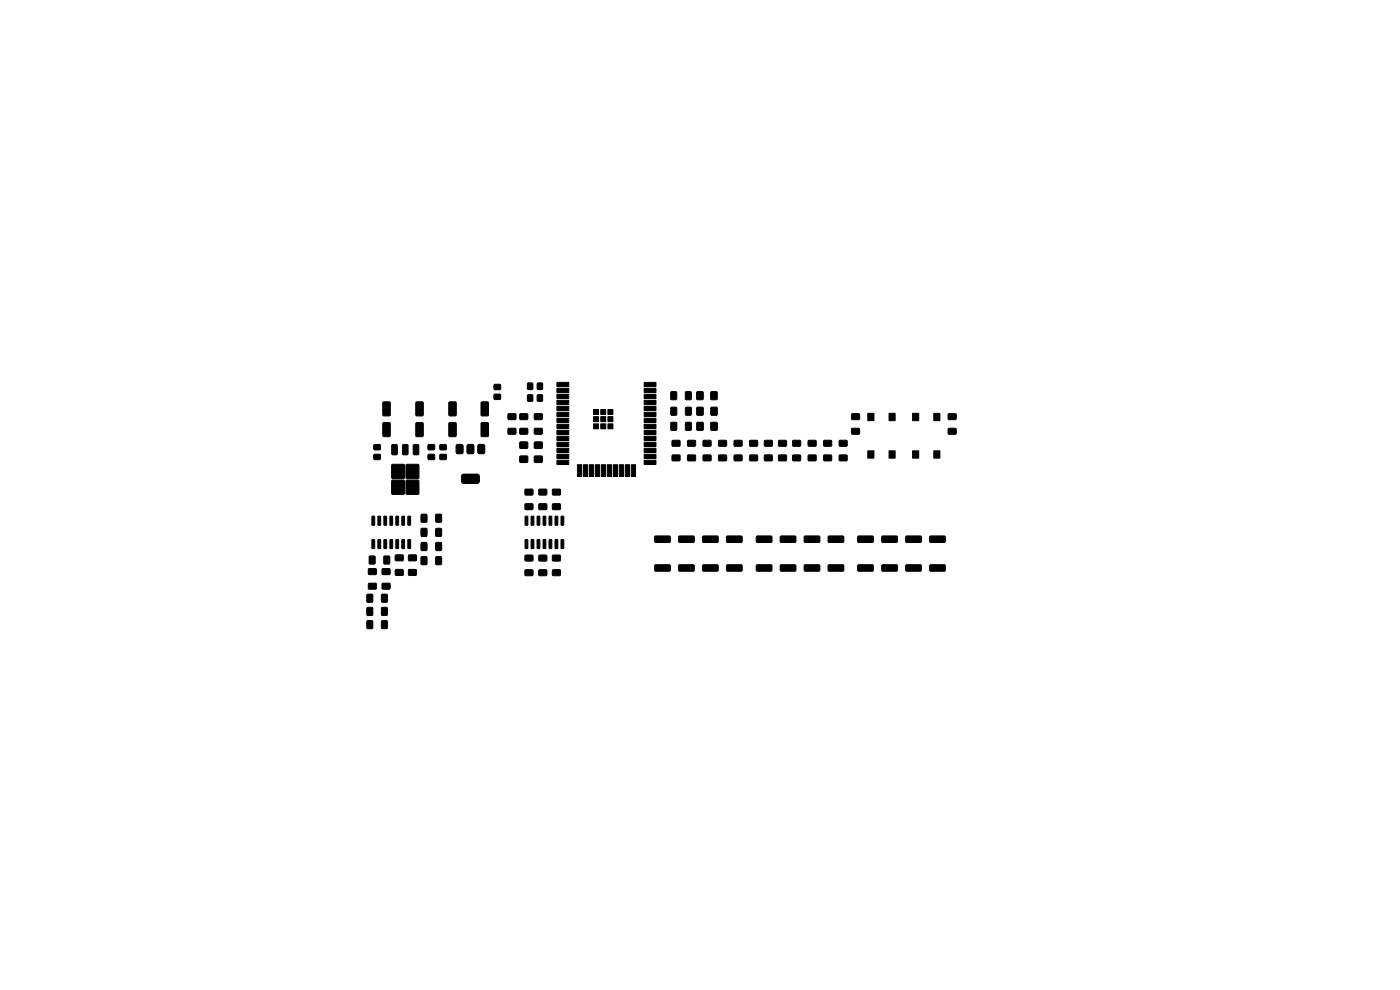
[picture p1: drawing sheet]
<svg xmlns="http://www.w3.org/2000/svg" width="297mm" height="210mm" viewBox="0 0 297 210" stroke-linecap="round" stroke-linejoin="round" font-family="sans-serif">
<g fill="#000" stroke="#000" stroke-width=".21">
<path d="M79.3 94.3h1.4v1.1h-1.4zM79.3 96.4h1.4v1h-1.4zM81.3 89.7l1.2-.1 .3 .2v2.6l-.2 .2h-1.2l-.2-.1zM81.3 85.3l1.2-.1 .3 .2v2.6l-.2 .2h-1.2l-.2-.1zM83.2 94.4l.8-.1 .3 .1v1.8l-.2 .3h-.8l-.2-.2zM83.1 98.6h2.7v2.9h-2.7zM85.4 94.4l.9-.1 .3 .1v1.8l-.2 .3h-.8l-.2-.2zM88.3 89.7l1.2-.1 .3 .2v2.6l-.2 .2h-1.2l-.2-.1zM88.3 85.3l1.2-.1 .3 .2v2.6l-.2 .2h-1.2l-.2-.1zM87.7 94.4l.9-.1 .2 .1 .1 1.8-.2 .3h-.8l-.2-.2zM86.2 98.6h2.6v2.9h-2.6zM90.8 94.3h1.4v1.1h-1.4z"/>
<path d="M90.8 96.4h1.4v1h-1.4zM93.3 94.3h1.4v1.1h-1.4zM93.3 96.4h1.4v1h-1.4zM95.3 89.7l1.2-.1 .3 .2v2.6l-.2 .2h-1.2l-.2-.1zM95.3 85.3l1.2-.1 .3 .2v2.6l-.2 .2h-1.2l-.2-.1zM96.9 94.3h1l.3 .1v1.5l-.1 .3-1 .1-.3-.2v-1.5zM99.2 94.3h1l.3 .1v1.5l-.1 .3-1 .1-.3-.2v-1.5zM102.1 89.7l1.3-.1 .2 .2v2.6l-.1 .2h-1.2l-.2-.1zM102.1 85.3l1.3-.1 .2 .2v2.6l-.1 .2h-1.2l-.2-.1zM101.5 94.3h1l.3 .1v1.5l-.1 .3-1 .1-.3-.2v-1.5zM104.8 83.7h1.4v1h-1.4zM104.8 81.6h1.4v1h-1.4z"/>
<path d="M107.8 90.9h1.6v1.2h-1.6zM107.8 87.8h1.6v1.2h-1.6zM110.3 96.8h1.6v1.2h-1.6zM110.3 93.8h1.6v1.3h-1.6zM110.3 87.8h1.6v1.2h-1.6zM110.3 90.9h1.6v1.2h-1.6zM111.9 83.8h1.1v1.3h-1.1zM111.9 81.3h1.1v1.3h-1.1zM113.4 96.8h1.6v1.2h-1.6zM113.4 93.8h1.6v1.3h-1.6zM113.4 87.8h1.6v1.2h-1.6zM113.4 90.9h1.6v1.2h-1.6z"/>
<path d="M114 83.8h1.1v1.3h-1.1zM114 81.3h1.1v1.3h-1.1zM118.2 81.1h2.5v.9h-2.5zM118.2 82.4h2.5v.9h-2.5zM118.2 83.7h2.5v.9h-2.5zM118.2 84.9h2.5v.9h-2.5zM118.2 86.2h2.5v.9h-2.5zM118.2 87.5h2.5v.9h-2.5zM118.2 88.7h2.5v.9h-2.5zM118.2 90h2.5v.9h-2.5zM118.2 91.3h2.5v.9h-2.5zM118.2 92.5h2.5v.9h-2.5z"/>
<path d="M118.2 93.8h2.5v.9h-2.5zM118.2 95.1h2.5v.9h-2.5zM118.2 96.4h2.5v.9h-2.5zM118.2 97.6h2.5v.9h-2.5zM125.9 86.9h1.1v1h-1.1zM125.9 88.4h1.1v1h-1.1zM125.9 89.9h1.1v1.1h-1.1zM127.5 86.9h1v1h-1zM127.5 88.4h1v1h-1zM127.5 89.9h1v1.1h-1zM129 86.9h1v1h-1zM129 88.4h1v1h-1z"/>
<path d="M129 89.9h1v1.1h-1zM136.7 97.6h2.5v.9h-2.5zM136.7 96.4h2.5v.9h-2.5zM136.7 95.1h2.5v.9h-2.5zM136.7 93.8h2.5v.9h-2.5zM136.7 92.5h2.5v.9h-2.5zM136.7 91.3h2.5v.9h-2.5zM136.7 90h2.5v.9h-2.5zM136.7 88.7h2.5v.9h-2.5zM136.7 87.5h2.5v.9h-2.5zM136.7 86.2h2.5v.9h-2.5zM136.7 84.9h2.5v.9h-2.5z"/>
<path d="M136.7 83.7h2.5v.9h-2.5zM136.7 82.4h2.5v.9h-2.5zM136.7 81.1h2.5v.9h-2.5zM142.3 83.1h1.2v1.6h-1.2zM142.4 86.4h1.1v1.6h-1.1zM142.4 89.6h1.1v1.6h-1.1zM142.6 96.6h1.6v1.1h-1.6zM142.6 93.5h1.6v1.1h-1.6zM145.4 83.1h1.2v1.6h-1.2zM145.5 86.4h1.1v1.6h-1.1zM145.5 89.6h1.1v1.6h-1.1zM145.9 96.6h1.6v1.1h-1.6z"/>
<path d="M145.9 93.5h1.6v1.1h-1.6zM147.8 83.1h1.3v1.6h-1.3zM147.9 89.6h1.2v1.6h-1.2zM147.9 86.4h1.2v1.6h-1.2zM149.2 96.6h1.6v1.1h-1.6zM149.2 93.5h1.6v1.1h-1.6zM150.8 83.1h1.3v1.6h-1.3zM150.8 89.6h1.3v1.6h-1.3zM150.8 86.4h1.3v1.6h-1.3zM152.5 96.6h1.6v1.1h-1.6zM152.5 93.5h1.6v1.1h-1.6zM155.8 96.6h1.6v1.1h-1.6z"/>
<path d="M155.8 93.5h1.6v1.1h-1.6zM159.1 96.6h1.6v1.1h-1.6zM159.1 93.5h1.6v1.1h-1.6zM162.2 96.6h1.6v1.1h-1.6zM162.2 93.5h1.6v1.1h-1.6zM165.2 96.6h1.6v1.1h-1.6zM165.2 93.5h1.6v1.1h-1.6zM168.2 96.6h1.6v1.1h-1.6zM168.2 93.5h1.6v1.1h-1.6zM171.5 96.6h1.6v1.1h-1.6zM171.5 93.5h1.6v1.1h-1.6zM174.8 96.6h1.6v1.1h-1.6z"/>
<path d="M174.8 93.5h1.6v1.1h-1.6zM178.1 96.6h1.6v1.1h-1.6zM178.1 93.5h1.6v1.1h-1.6zM180.7 90.9h1.6v1.2h-1.6zM180.7 87.8h1.6v1.2h-1.6zM184.1 87.7h1.3v1.5h-1.3zM184.1 95.6h1.3v1.6h-1.3zM188.6 87.7h1.3v1.5h-1.3zM188.6 95.6h1.3v1.6h-1.3zM193.6 95.6h1.3v1.6h-1.3zM193.6 87.7h1.3v1.5h-1.3zM198.1 95.6h1.3v1.6h-1.3z"/>
<path d="M198.1 87.7h1.3v1.5h-1.3zM201.2 90.9h1.6v1.2h-1.6zM201.2 87.8h1.6v1.2h-1.6zM78.9 114.5h.6l-.1 1.9-.5-.1zM78.9 109.5l.6 .1-.1 1.8-.5-.1zM78.4 118h1.1v1.6h-1.1zM80.2 114.5h.5v1.9l-.5-.1zM80.2 109.5l.5 .1v1.8l-.5-.1zM81.5 114.5h.5l-.1 1.9-.5-.1zM81.5 109.5l.5 .1-.1 1.8-.5-.1zM81.5 118h1.1v1.6h-1.1zM82.7 114.5h.6l-.1 1.9-.5-.1z"/>
<path d="M82.7 109.5l.6 .1-.1 1.8-.5-.1zM83.9 117.8h1.6v1.1h-1.6zM84 114.5h.6l-.1 1.9-.5-.1zM84 109.5l.6 .1-.1 1.8-.5-.1zM85.3 114.5h.5l-.1 1.9-.4-.1zM85.3 109.5l.5 .1-.1 1.8-.4-.1zM83.1 101.9h2.7v2.9h-2.7zM86.6 114.5h.5l-.1 1.9-.5-.1zM86.6 109.5l.5 .1-.1 1.8-.5-.1zM86.7 117.8h1.6v1.1h-1.6zM86.2 101.9h2.6v2.9h-2.6zM89.4 112.1h1.1v1.6h-1.1z"/>
<path d="M89.4 118.1h1.1v1.6h-1.1zM89.4 109.1h1.1v1.6h-1.1zM89.4 115.1h1.1v1.6h-1.1zM92.5 112.1h1.1v1.6h-1.1zM92.5 118.1h1.1v1.6h-1.1zM92.5 109.1h1.1v1.6h-1.1zM92.5 115.1h1.1v1.6h-1.1zM98 100.7l.4-.1h3l.3 .4-.1 1.3-.4 .3-3-.1-.3-.4v-1.1zM111.4 114.5h.6l-.1 1.9-.5-.1zM111.4 109.5l.6 .1-.1 1.8-.5-.1zM111.4 106.9h1.6v1.2h-1.6zM111.4 103.8h1.6v1.2h-1.6z"/>
<path d="M112.7 114.5h.5v1.9l-.5-.1zM112.7 109.5l.5 .1v1.8l-.5-.1zM111.4 117.8h1.6v1.2h-1.6zM114 114.5h.5l-.1 1.9-.5-.1zM114 109.5l.5 .1-.1 1.8-.5-.1zM114.4 106.9h1.6v1.2h-1.6zM114.4 103.8h1.6v1.2h-1.6zM115.2 114.5h.6l-.1 1.9-.5-.1zM115.2 109.5l.6 .1-.1 1.8-.5-.1zM114.4 117.8h1.6v1.2h-1.6zM116.5 114.5h.6l-.1 1.9-.5-.1zM116.5 109.5l.6 .1-.1 1.8-.5-.1z"/>
<path d="M117.2 106.9h1.6v1.2h-1.6zM117.2 103.8h1.6v1.2h-1.6zM117.8 114.5h.5l-.1 1.9-.4-.1zM117.8 109.5l.5 .1-.1 1.8-.4-.1zM117.2 117.8h1.6v1.2h-1.6zM119.1 114.5h.5l-.1 1.9-.5-.1zM119.1 109.5l.5 .1-.1 1.8-.5-.1zM122.5 98.6h.9v2.5h-.9zM123.8 98.6h.9v2.5h-.9zM125 98.6h.9v2.5h-.9zM126.3 98.6h.9v2.5h-.9zM127.6 98.6h.9v2.5h-.9z"/>
<path d="M128.8 98.6h.9v2.5h-.9zM130.1 98.6h.9v2.5h-.9zM131.4 98.6h.9v2.5h-.9zM132.7 98.6h.9v2.5h-.9zM133.9 98.6h.9v2.5h-.9zM138.9 113.8l3.2-.1 .1 .2v1l-.2 .2h-3l-.1-.3zM144 113.8l3.1-.1 .2 .2v1l-.3 .2h-2.9l-.2-.3zM149.1 113.8l3.1-.1 .2 .2v1l-.3 .2h-2.9l-.2-.3zM154.2 113.8l3.1-.1 .2 .2-.1 1-.2 .2h-2.9l-.2-.3zM160.5 113.8l3.1-.1 .2 .2v1l-.3 .2h-2.9l-.2-.3zM165.6 113.8l3.1-.1 .2 .2-.1 1-.2 .2h-2.9l-.2-.3zM170.7 113.8l3.1-.1 .1 .2v1l-.2 .2h-3l-.1-.3z"/>
<path d="M175.7 113.8l3.2-.1 .1 .2v1l-.2 .2h-3l-.1-.3zM182 113.8l3.1-.1 .2 .2v1l-.3 .2h-2.9l-.2-.3zM187.1 113.8l3.1-.1 .2 .2v1l-.3 .2h-2.9l-.2-.3zM192.2 113.8l3.1-.1 .2 .2v1l-.3 .2h-2.9l-.2-.3zM197.3 113.8l3.1-.1 .2 .2-.1 1-.2 .2h-2.9l-.2-.3zM77.9 126.1h1.1v1.6h-1.1zM77.9 131.7h1.1v1.6h-1.1zM77.9 128.9h1.1v1.6h-1.1zM78.2 120.7h1.6v1.1h-1.6zM78.2 123.8h1.6v1.1h-1.6zM81 126.1h1.1v1.6h-1.1zM81.1 123.8h1.6v1.1h-1.6z"/>
<path d="M81.1 120.7h1.6v1.1h-1.6zM81 131.7h1.1v1.6h-1.1zM81 128.9h1.1v1.6h-1.1zM83.9 120.9h1.6v1.1h-1.6zM86.7 120.9h1.6v1.1h-1.6zM111.4 120.9h1.6v1.2h-1.6zM114.4 120.9h1.6v1.2h-1.6zM117.2 120.9h1.6v1.2h-1.6zM138.9 119.9l3.2-.1 .1 .2v1l-.2 .2h-3l-.1-.3zM144 119.9l3.1-.1 .2 .2v1l-.3 .2h-2.9l-.2-.3zM149.1 119.9l3.1-.1 .2 .2v1l-.3 .2h-2.9l-.2-.3zM154.2 119.9l3.1-.1 .2 .2-.1 1-.2 .2h-2.9l-.2-.3z"/>
<path d="M160.5 119.9l3.1-.1 .2 .2v1l-.3 .2h-2.9l-.2-.3zM165.6 119.9l3.1-.1 .2 .2-.1 1-.2 .2h-2.9l-.2-.3zM170.7 119.9l3.1-.1 .1 .2v1l-.2 .2h-3l-.1-.3zM175.7 119.9l3.2-.1 .1 .2v1l-.2 .2h-3l-.1-.3zM182 119.9l3.1-.1 .2 .2v1l-.3 .2h-2.9l-.2-.3zM187.1 119.9l3.1-.1 .2 .2v1l-.3 .2h-2.9l-.2-.3zM192.2 119.9l3.1-.1 .2 .2v1l-.3 .2h-2.9l-.2-.3zM197.3 119.9l3.1-.1 .2 .2-.1 1-.2 .2h-2.9l-.2-.3z"/>
</g>
</svg>
